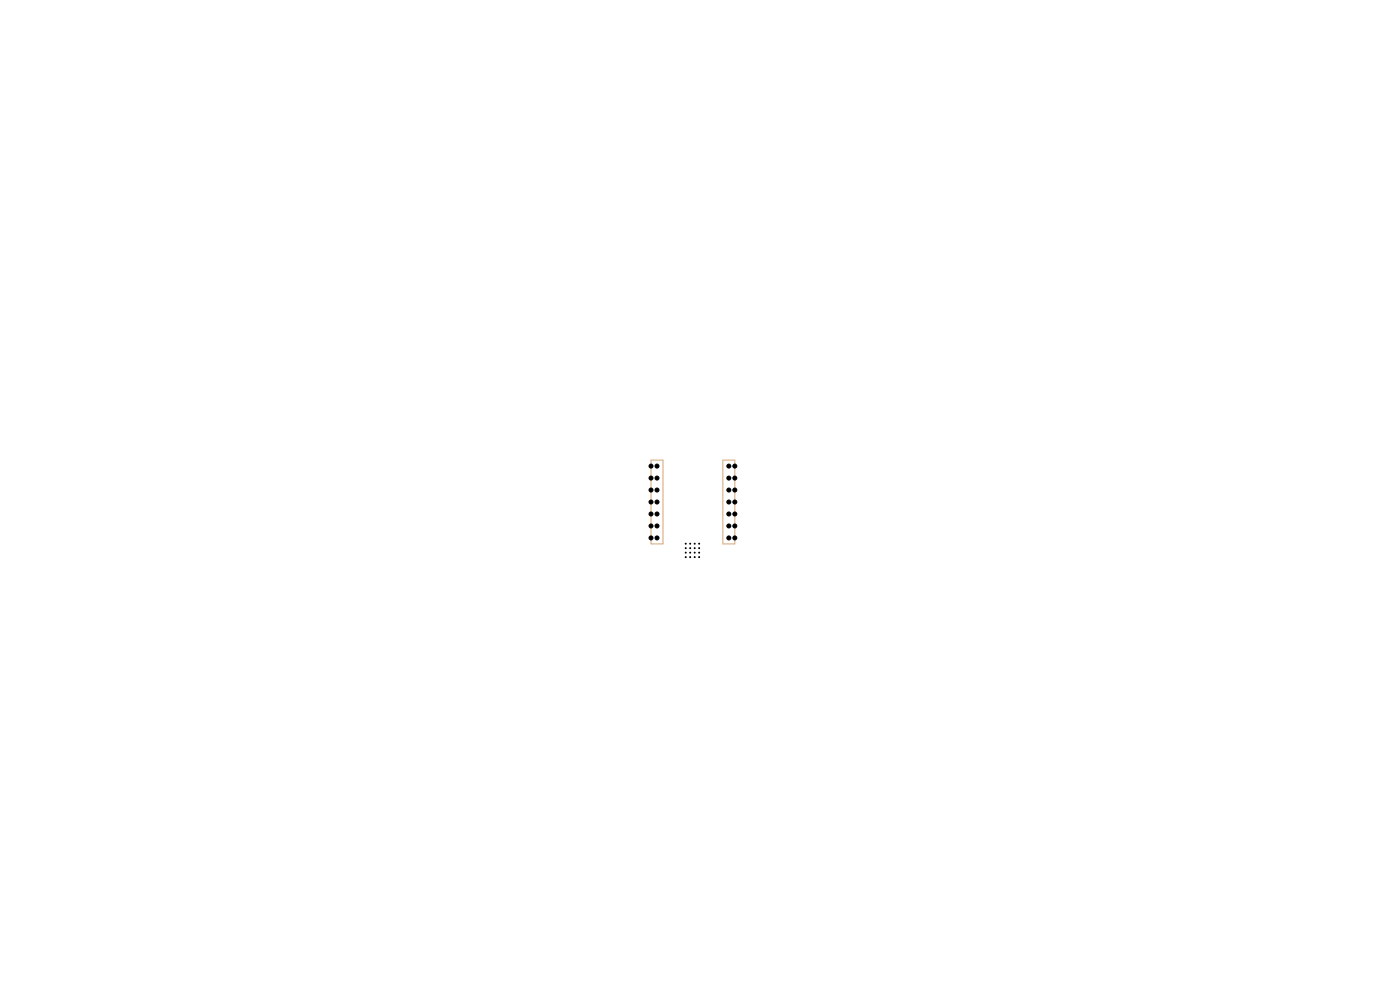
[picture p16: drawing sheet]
<svg xmlns="http://www.w3.org/2000/svg" width="297mm" height="210mm" viewBox="0 0 297 210" stroke-linecap="round" stroke-linejoin="round" font-family="sans-serif">
<path d="M138.1 97.6h2.5v17.8h-2.5zM153.3 97.6h2.6v17.8h-2.6z" fill="none" stroke="#d4a574" stroke-width=".21"/>
<g fill="#000" stroke="#000" stroke-width=".21">
<circle cx="138.1" cy="98.9" r=".42"/>
<circle cx="139.4" cy="98.9" r=".42"/>
<circle cx="154.6" cy="98.9" r=".42"/>
<circle cx="155.9" cy="98.9" r=".42"/>
<circle cx="138.1" cy="111.6" r=".42"/>
<circle cx="138.1" cy="106.5" r=".42"/>
<circle cx="138.1" cy="109" r=".42"/>
<circle cx="138.1" cy="104" r=".42"/>
<circle cx="138.1" cy="114.1" r=".42"/>
<circle cx="138.1" cy="101.4" r=".42"/>
<circle cx="139.4" cy="101.4" r=".42"/>
<circle cx="139.4" cy="104" r=".42"/>
<circle cx="139.4" cy="109" r=".42"/>
<circle cx="139.4" cy="106.5" r=".42"/>
<circle cx="139.4" cy="111.6" r=".42"/>
<circle cx="139.4" cy="114.1" r=".42"/>
<circle cx="145.5" cy="115.3" r=".1"/>
<circle cx="145.5" cy="116.3" r=".1"/>
<circle cx="145.5" cy="117.2" r=".1"/>
<circle cx="145.5" cy="118.2" r=".1"/>
<circle cx="146.4" cy="115.3" r=".1"/>
<circle cx="146.4" cy="116.3" r=".1"/>
<circle cx="146.4" cy="118.2" r=".1"/>
<circle cx="146.4" cy="117.2" r=".1"/>
<circle cx="147.4" cy="115.3" r=".1"/>
<circle cx="147.4" cy="116.3" r=".1"/>
<circle cx="147.4" cy="117.2" r=".1"/>
<circle cx="147.4" cy="118.2" r=".1"/>
<circle cx="148.3" cy="116.3" r=".1"/>
<circle cx="148.3" cy="115.3" r=".1"/>
<circle cx="148.3" cy="117.2" r=".1"/>
<circle cx="148.3" cy="118.2" r=".1"/>
<circle cx="154.6" cy="109" r=".42"/>
<circle cx="154.6" cy="114.1" r=".42"/>
<circle cx="154.6" cy="111.6" r=".42"/>
<circle cx="154.6" cy="106.5" r=".42"/>
<circle cx="154.6" cy="104" r=".42"/>
<circle cx="154.6" cy="101.4" r=".42"/>
<circle cx="155.9" cy="111.6" r=".42"/>
<circle cx="155.9" cy="106.5" r=".42"/>
<circle cx="155.9" cy="109" r=".42"/>
<circle cx="155.9" cy="104" r=".42"/>
<circle cx="155.9" cy="101.4" r=".42"/>
<circle cx="155.9" cy="114.1" r=".42"/>
</g>
</svg>
